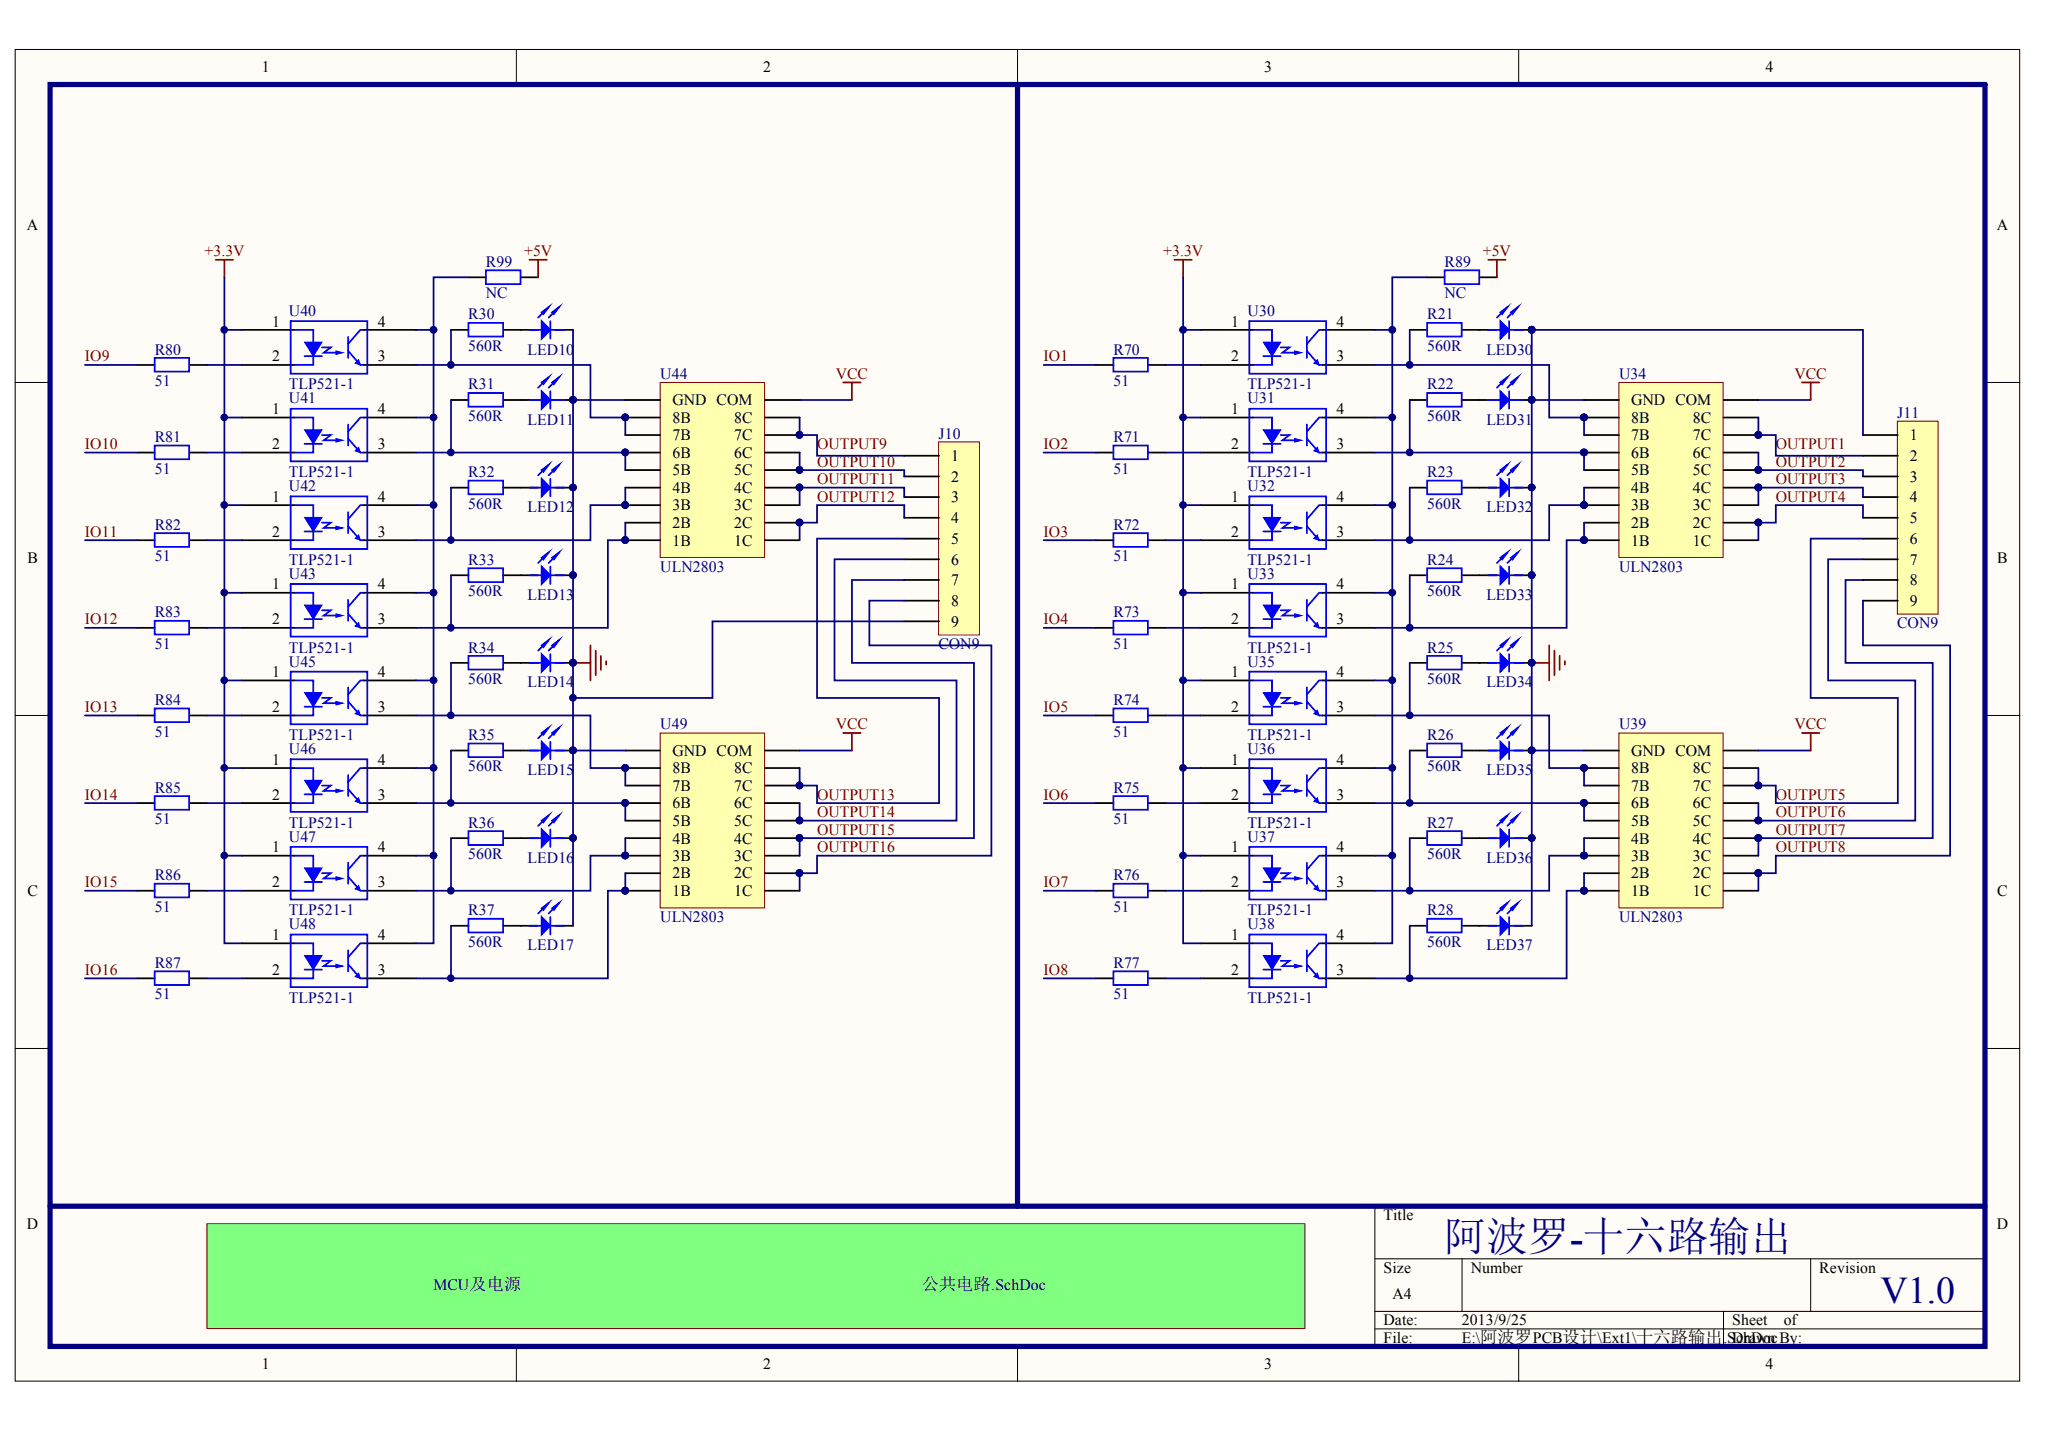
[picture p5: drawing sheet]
<svg xmlns="http://www.w3.org/2000/svg" width="289mm" height="202mm" viewBox="0 0 289 202" stroke-linecap="round" stroke-linejoin="round" font-family="sans-serif">
<defs><g id="words">
<text font-size="5.9" fill="#000080" x="203.8" y="176.4">阿波罗-十六路输出</text>
<text font-size="5.3" fill="#000080" x="265.3" y="183.8">V1.0</text>
<text font-size="2.4" fill="#000080" x="130" y="182">公共电路.SchDoc</text>
<g font-size="2.2">
<text x="36.9" y="10.2">1</text>
<text x="107.7" y="10.2">2</text>
<text x="178.4" y="10.2">3</text>
<text x="249.1" y="10.2">4</text>
<text x="3.8" y="32.5">A</text>
<text x="281.7" y="32.5">A</text>
<text x="38.4" y="46.1">1</text>
<text x="53.3" y="46.1">4</text>
<text x="173.7" y="46.1">1</text>
<text x="188.5" y="46.1">4</text>
<text x="38.4" y="51">2</text>
<text x="53.3" y="51">3</text>
<text x="173.7" y="51">2</text>
<text x="188.5" y="51">3</text>
<text x="38.4" y="58.4">1</text>
<text x="53.3" y="58.4">4</text>
<text x="94.9" y="59.6">8B</text>
<text x="94.9" y="57.2">GND COM</text>
<text x="103.6" y="59.6">8C</text>
<text x="173.7" y="58.4">1</text>
<text x="188.5" y="58.4">4</text>
<text x="230.1" y="59.6">8B</text>
<text x="230.1" y="57.2">GND COM</text>
<text x="238.8" y="59.6">8C</text>
<text x="38.4" y="63.3">2</text>
<text x="53.3" y="63.3">3</text>
<text x="94.9" y="64.6">6B</text>
<text x="94.9" y="62.1">7B</text>
<text x="103.6" y="64.6">6C</text>
<text x="103.6" y="62.1">7C</text>
<text x="134.2" y="65">1</text>
<text x="173.7" y="63.3">2</text>
<text x="188.5" y="63.3">3</text>
<text x="230.1" y="64.6">6B</text>
<text x="230.1" y="62.1">7B</text>
<text x="238.8" y="64.6">6C</text>
<text x="238.8" y="62.1">7C</text>
<text x="269.4" y="62.1">1</text>
<text x="269.4" y="65">2</text>
<text x="38.4" y="70.8">1</text>
<text x="53.3" y="70.8">4</text>
<text x="94.9" y="69.5">4B</text>
<text x="94.9" y="67">5B</text>
<text x="103.6" y="69.5">4C</text>
<text x="103.6" y="67">5C</text>
<text x="134.2" y="68">2</text>
<text x="134.2" y="70.9">3</text>
<text x="173.7" y="70.8">1</text>
<text x="188.5" y="70.8">4</text>
<text x="230.1" y="69.5">4B</text>
<text x="230.1" y="67">5B</text>
<text x="238.8" y="69.5">4C</text>
<text x="238.8" y="67">5C</text>
<text x="269.4" y="68">3</text>
<text x="269.4" y="70.9">4</text>
<text x="38.4" y="75.7">2</text>
<text x="53.3" y="75.7">3</text>
<text x="94.9" y="77">1B</text>
<text x="94.9" y="74.5">2B</text>
<text x="94.9" y="72">3B</text>
<text x="103.6" y="77">1C</text>
<text x="103.6" y="74.5">2C</text>
<text x="103.6" y="72">3C</text>
<text x="134.2" y="73.8">4</text>
<text x="134.2" y="76.7">5</text>
<text x="173.7" y="75.7">2</text>
<text x="188.5" y="75.7">3</text>
<text x="230.1" y="77">1B</text>
<text x="230.1" y="74.5">2B</text>
<text x="230.1" y="72">3B</text>
<text x="238.8" y="77">1C</text>
<text x="238.8" y="74.5">2C</text>
<text x="238.8" y="72">3C</text>
<text x="269.4" y="73.8">5</text>
<text x="269.4" y="76.7">6</text>
<text x="3.9" y="79.4">B</text>
<text x="38.4" y="83.1">1</text>
<text x="53.3" y="83.1">4</text>
<text x="134.2" y="79.7">6</text>
<text x="134.2" y="82.6">7</text>
<text x="173.7" y="83.1">1</text>
<text x="188.5" y="83.1">4</text>
<text x="269.4" y="79.7">7</text>
<text x="269.4" y="82.6">8</text>
<text x="281.8" y="79.4">B</text>
<text x="38.4" y="88.1">2</text>
<text x="53.3" y="88.1">3</text>
<text x="134.2" y="85.5">8</text>
<text x="134.2" y="88.4">9</text>
<text x="173.7" y="88.1">2</text>
<text x="188.5" y="88.1">3</text>
<text x="269.4" y="85.5">9</text>
<text x="38.4" y="95.5">1</text>
<text x="53.3" y="95.5">4</text>
<text x="173.7" y="95.5">1</text>
<text x="188.5" y="95.5">4</text>
<text x="38.4" y="100.4">2</text>
<text x="53.3" y="100.4">3</text>
<text x="173.7" y="100.4">2</text>
<text x="188.5" y="100.4">3</text>
<text x="38.4" y="107.9">1</text>
<text x="53.3" y="107.9">4</text>
<text x="94.9" y="106.6">GND COM</text>
<text x="173.7" y="107.9">1</text>
<text x="188.5" y="107.9">4</text>
<text x="230.1" y="106.6">GND COM</text>
<text x="38.4" y="112.8">2</text>
<text x="53.3" y="112.8">3</text>
<text x="94.9" y="111.6">7B</text>
<text x="94.9" y="109.1">8B</text>
<text x="103.6" y="111.6">7C</text>
<text x="103.6" y="109.1">8C</text>
<text x="173.7" y="112.8">2</text>
<text x="188.5" y="112.8">3</text>
<text x="230.1" y="111.6">7B</text>
<text x="230.1" y="109.1">8B</text>
<text x="238.8" y="111.6">7C</text>
<text x="238.8" y="109.1">8C</text>
<text x="94.9" y="119">4B</text>
<text x="94.9" y="116.5">5B</text>
<text x="94.9" y="114">6B</text>
<text x="103.6" y="119">4C</text>
<text x="103.6" y="116.5">5C</text>
<text x="103.6" y="114">6C</text>
<text x="230.1" y="119">4B</text>
<text x="230.1" y="116.5">5B</text>
<text x="230.1" y="114">6B</text>
<text x="238.8" y="119">4C</text>
<text x="238.8" y="116.5">5C</text>
<text x="238.8" y="114">6C</text>
<text x="38.4" y="120.2">1</text>
<text x="38.4" y="125.2">2</text>
<text x="53.3" y="125.2">3</text>
<text x="53.3" y="120.2">4</text>
<text x="94.9" y="123.9">2B</text>
<text x="94.9" y="121.4">3B</text>
<text x="103.6" y="123.9">2C</text>
<text x="103.6" y="121.4">3C</text>
<text x="173.7" y="120.2">1</text>
<text x="173.7" y="125.2">2</text>
<text x="188.5" y="125.2">3</text>
<text x="188.5" y="120.2">4</text>
<text x="230.1" y="123.9">2B</text>
<text x="230.1" y="121.4">3B</text>
<text x="238.8" y="123.9">2C</text>
<text x="238.8" y="121.4">3C</text>
<text x="3.9" y="126.4">C</text>
<text x="94.9" y="126.4">1B</text>
<text x="103.6" y="126.4">1C</text>
<text x="230.1" y="126.4">1B</text>
<text x="238.8" y="126.4">1C</text>
<text x="281.8" y="126.4">C</text>
<text x="38.4" y="132.6">1</text>
<text x="38.4" y="137.5">2</text>
<text x="53.3" y="137.5">3</text>
<text x="53.3" y="132.6">4</text>
<text x="173.7" y="132.6">1</text>
<text x="173.7" y="137.5">2</text>
<text x="188.5" y="137.5">3</text>
<text x="188.5" y="132.6">4</text>
<text x="3.8" y="173.4">D</text>
<text x="195.2" y="172.1">Title</text>
<text x="281.7" y="173.4">D</text>
<text x="195.2" y="179.6">Size</text>
<text x="207.5" y="179.6">Number</text>
<text x="256.7" y="179.6">Revision</text>
<text x="196.4" y="183.3">A4</text>
<text x="195.2" y="187">Date:</text>
<text x="195.2" y="189.5">File:</text>
<text x="206.2" y="187">2013/9/25</text>
<text x="206.2" y="189.5">E:\阿波罗PCB设计\Ext1\十六路输出.</text>
<text x="243.7" y="189.5">SDrawn By:</text>
<text x="244.4" y="187">Sheet</text>
<text x="244.9" y="189.5">chDoc</text>
<text x="251.6" y="187">of</text>
<text x="36.9" y="193.2">1</text>
<text x="107.7" y="193.2">2</text>
<text x="178.4" y="193.2">3</text>
<text x="249.1" y="193.2">4</text>
</g>
<g font-size="2.2" fill="#800000">
<text x="28.9" y="36.2">+3.3V</text>
<text x="73.9" y="36.2">+5V</text>
<text x="164.1" y="36.2">+3.3V</text>
<text x="209.2" y="36.2">+5V</text>
<text x="12" y="51">IO9</text>
<text x="117.9" y="53.5">VCC</text>
<text x="147.2" y="51">IO1</text>
<text x="253.2" y="53.5">VCC</text>
<text x="12" y="63.3">IO10</text>
<text x="115.3" y="63.3">OUTPUT9</text>
<text x="115.3" y="65.8">OUTPUT10</text>
<text x="147.2" y="63.3">IO2</text>
<text x="250.5" y="63.3">OUTPUT1</text>
<text x="250.5" y="65.8">OUTPUT2</text>
<text x="115.3" y="68.3">OUTPUT11</text>
<text x="115.3" y="70.8">OUTPUT12</text>
<text x="250.5" y="68.3">OUTPUT3</text>
<text x="250.5" y="70.8">OUTPUT4</text>
<text x="12" y="75.7">IO11</text>
<text x="147.2" y="75.7">IO3</text>
<text x="12" y="88.1">IO12</text>
<text x="147.2" y="88.1">IO4</text>
<text x="12" y="100.4">IO13</text>
<text x="147.2" y="100.4">IO5</text>
<text x="117.9" y="102.9">VCC</text>
<text x="253.2" y="102.9">VCC</text>
<text x="12" y="112.8">IO14</text>
<text x="115.3" y="112.8">OUTPUT13</text>
<text x="147.2" y="112.8">IO6</text>
<text x="250.5" y="112.8">OUTPUT5</text>
<text x="115.3" y="115.3">OUTPUT14</text>
<text x="115.3" y="117.7">OUTPUT15</text>
<text x="250.5" y="115.3">OUTPUT6</text>
<text x="250.5" y="117.7">OUTPUT7</text>
<text x="12" y="125.2">IO15</text>
<text x="115.3" y="120.2">OUTPUT16</text>
<text x="147.2" y="125.2">IO7</text>
<text x="250.5" y="120.2">OUTPUT8</text>
<text x="12" y="137.5">IO16</text>
<text x="147.2" y="137.5">IO8</text>
</g>
<g font-size="2.2" fill="#000080">
<text x="68.6" y="37.7">R99</text>
<text x="203.8" y="37.7">R89</text>
<text x="40.8" y="44.6">U40</text>
<text x="66.1" y="45.1">R30</text>
<text x="68.6" y="42.1">NC</text>
<text x="176" y="44.6">U30</text>
<text x="201.4" y="45.1">R21</text>
<text x="203.8" y="42.1">NC</text>
<text x="21.8" y="50">R80</text>
<text x="66.1" y="49.5">560R</text>
<text x="74.4" y="50">LED10</text>
<text x="93.2" y="53.5">U44</text>
<text x="157.1" y="50">R70</text>
<text x="201.4" y="49.5">560R</text>
<text x="209.7" y="50">LED30</text>
<text x="228.4" y="53.5">U34</text>
<text x="21.8" y="54.5">51</text>
<text x="40.8" y="56.9">U41</text>
<text x="40.8" y="54.9">TLP521-1</text>
<text x="66.1" y="54.9">R31</text>
<text x="66.1" y="59.4">560R</text>
<text x="74.4" y="59.9">LED11</text>
<text x="157.1" y="54.5">51</text>
<text x="176" y="56.9">U31</text>
<text x="176" y="54.9">TLP521-1</text>
<text x="201.4" y="54.9">R22</text>
<text x="201.4" y="59.4">560R</text>
<text x="209.7" y="59.9">LED31</text>
<text x="267.6" y="58.9">J11</text>
<text x="21.8" y="62.4">R81</text>
<text x="132.4" y="61.9">J10</text>
<text x="157.1" y="62.4">R71</text>
<text x="21.8" y="66.8">51</text>
<text x="40.8" y="69.3">U42</text>
<text x="40.8" y="67.3">TLP521-1</text>
<text x="66.1" y="67.3">R32</text>
<text x="66.1" y="71.8">560R</text>
<text x="157.1" y="66.8">51</text>
<text x="176" y="69.3">U32</text>
<text x="176" y="67.3">TLP521-1</text>
<text x="201.4" y="67.3">R23</text>
<text x="201.4" y="71.8">560R</text>
<text x="21.8" y="74.7">R82</text>
<text x="74.4" y="72.3">LED12</text>
<text x="157.1" y="74.7">R72</text>
<text x="209.7" y="72.3">LED32</text>
<text x="21.8" y="79.2">51</text>
<text x="40.8" y="79.7">TLP521-1</text>
<text x="40.8" y="81.6">U43</text>
<text x="66.1" y="79.7">R33</text>
<text x="93.2" y="80.7">ULN2803</text>
<text x="157.1" y="79.2">51</text>
<text x="176" y="79.7">TLP521-1</text>
<text x="176" y="81.6">U33</text>
<text x="201.4" y="79.7">R24</text>
<text x="228.4" y="80.7">ULN2803</text>
<text x="21.8" y="87.1">R83</text>
<text x="66.1" y="84.1">560R</text>
<text x="74.4" y="84.6">LED13</text>
<text x="157.1" y="87.1">R73</text>
<text x="201.4" y="84.1">560R</text>
<text x="209.7" y="84.6">LED33</text>
<text x="267.6" y="88.7">CON9</text>
<text x="21.8" y="91.6">51</text>
<text x="40.8" y="92.1">TLP521-1</text>
<text x="40.8" y="94">U45</text>
<text x="66.1" y="92.1">R34</text>
<text x="132.4" y="91.6">CON9</text>
<text x="157.1" y="91.6">51</text>
<text x="176" y="92.1">TLP521-1</text>
<text x="176" y="94">U35</text>
<text x="201.4" y="92.1">R25</text>
<text x="21.8" y="99.5">R84</text>
<text x="66.1" y="96.5">560R</text>
<text x="74.4" y="97">LED14</text>
<text x="157.1" y="99.5">R74</text>
<text x="201.4" y="96.5">560R</text>
<text x="209.7" y="97">LED34</text>
<text x="21.8" y="103.9">51</text>
<text x="40.8" y="106.4">U46</text>
<text x="40.8" y="104.4">TLP521-1</text>
<text x="66.1" y="104.4">R35</text>
<text x="93.2" y="102.9">U49</text>
<text x="157.1" y="103.9">51</text>
<text x="176" y="106.4">U36</text>
<text x="176" y="104.4">TLP521-1</text>
<text x="201.4" y="104.4">R26</text>
<text x="228.4" y="102.9">U39</text>
<text x="21.8" y="111.8">R85</text>
<text x="66.1" y="108.8">560R</text>
<text x="74.4" y="109.3">LED15</text>
<text x="157.1" y="111.8">R75</text>
<text x="201.4" y="108.8">560R</text>
<text x="209.7" y="109.3">LED35</text>
<text x="21.8" y="116.3">51</text>
<text x="40.8" y="118.7">U47</text>
<text x="40.8" y="116.8">TLP521-1</text>
<text x="66.1" y="116.8">R36</text>
<text x="157.1" y="116.3">51</text>
<text x="176" y="118.7">U37</text>
<text x="176" y="116.8">TLP521-1</text>
<text x="201.4" y="116.8">R27</text>
<text x="21.8" y="124.2">R86</text>
<text x="66.1" y="121.2">560R</text>
<text x="74.4" y="121.7">LED16</text>
<text x="157.1" y="124.2">R76</text>
<text x="201.4" y="121.2">560R</text>
<text x="209.7" y="121.7">LED36</text>
<text x="21.8" y="128.6">51</text>
<text x="40.8" y="129.1">TLP521-1</text>
<text x="40.8" y="131.1">U48</text>
<text x="66.1" y="129.1">R37</text>
<text x="93.2" y="130.1">ULN2803</text>
<text x="157.1" y="128.6">51</text>
<text x="176" y="129.1">TLP521-1</text>
<text x="176" y="131.1">U38</text>
<text x="201.4" y="129.1">R28</text>
<text x="228.4" y="130.1">ULN2803</text>
<text x="21.8" y="136.5">R87</text>
<text x="66.1" y="133.6">560R</text>
<text x="74.4" y="134">LED17</text>
<text x="157.1" y="136.5">R77</text>
<text x="201.4" y="133.6">560R</text>
<text x="209.7" y="134">LED37</text>
<text x="21.8" y="141">51</text>
<text x="40.8" y="141.5">TLP521-1</text>
<text x="157.1" y="141">51</text>
<text x="176" y="141.5">TLP521-1</text>
<text x="61.1" y="182">MCU及电源</text>
</g>
</g></defs>
<g fill="#fffcf8" stroke="#000" stroke-width=".14">
<path d="M2.1 7h282.8v187.8h-282.8z"/>
<path d="M7.1 11.9h272.9v178h-272.9z"/>
</g>
<g fill="none" stroke="#000" stroke-width=".14">
<path d="M72.8 7v4.9M143.5 7v4.9M214.3 7v4.9M2.1 54h5M280 54h5M2.1 100.9h5M280 100.9h5M2.1 147.9h5M280 147.9h5M194 177.6h86M206.3 177.6v7.4M255.4 177.6v7.4"/>
<path d="M280 170.2h-86v19.7M72.8 189.9v5M143.5 189.9v5M194 185h86M194 187.5h86M214.3 189.9v5M243.1 185v4.9"/>
</g>
<g fill="#00f" stroke="#00f" stroke-width=".14">
<path d="M185.8 75.5l.3 .7-.7-.2z"/>
<path d="M178.2 73h2.5l-1.2 2z"/>
<path d="M182.7 74.2l.9 .3-.9 .2z"/>
<path d="M185.8 63.1l.3 .7-.7-.2z"/>
<path d="M178.2 60.6h2.5l-1.2 2z"/>
<path d="M182.7 61.9l.9 .2-.9 .3z"/>
<path d="M185.8 50.7l.3 .8-.7-.3z"/>
<path d="M178.2 48.3h2.5l-1.2 1.9z"/>
<path d="M182.7 49.5l.9 .2-.9 .3z"/>
</g>
<g fill="none" stroke="#00f" stroke-width=".25">
<path d="M157.1 50.5h4.8v1.9h-4.8zM176.3 57.7h10.8v7.4h-10.8zM176.3 45.3h10.8v7.4h-10.8zM176.7 58.9h2.8v4.9h-2.8M176.7 46.5h2.8v5h-2.8M178.2 50.2h2.5M180.7 49h1.2l-1 .7h1.8M184.4 49.5l1.7 2h.5M184.4 47.5v3M184.4 59.9v3M186.6 58.9h-.5l-1.7 2M186.6 46.5h-.5l-1.7 2"/>
<path d="M201.3 55.4h4.9v2h-4.9zM157.1 62.9h4.8v1.9h-4.8zM157.1 75.2h4.8v1.9h-4.8zM176.3 70h10.8v7.4h-10.8zM176.7 71.3h2.8v4.9h-2.8M178.2 75h2.5M178.2 62.6h2.5M180.7 73.7h1.2l-1 .8h1.8M180.7 61.4h1.2l-1 .7h1.8M184.4 74.2l1.7 2h.5M184.4 61.9l1.7 1.9h.5M184.4 72.2v3"/>
<path d="M186.6 71.3h-.5l-1.7 1.9M201.3 129.6h4.9v1.9h-4.9z"/>
</g>
<g fill="none" stroke="#000" stroke-width=".25">
<path d="M154.6 51.5h2.5M162 51.5h2.5M169.4 58.9h7.3M169.4 46.5h7.3M169.4 51.5h7.3M186.6 58.9h7.4M186.6 46.5h7.4M186.6 51.5h7.4M198.9 56.4h2.4M206.3 56.4h2.4M154.6 76.2h2.5M154.6 63.8h2.5"/>
<path d="M162 76.2h2.5M162 63.8h2.5M169.4 71.3h7.3M169.4 76.2h7.3M169.4 63.8h7.3M186.6 71.3h7.4M186.6 76.2h7.4M186.6 63.8h7.4M198.9 130.6h2.4M206.3 130.6h2.4"/>
</g>
<path d="M147.2 51.5h7.4M194 58.9h2.4M147.2 63.8h7.4M147.2 76.2h7.4" fill="none" stroke="#000080" stroke-width=".25"/>
<circle cx="196.4" cy="58.9" r=".47" fill="#000080" stroke="#000080" stroke-width=".14"/>
<path d="M228.4 54h14.7v24.6h-14.7z" fill="#ffffb0" stroke="#800000" stroke-width=".14"/>
<g fill="none" stroke="#000" stroke-width=".25">
<path d="M223.5 58.9h4.9M223.5 56.4h4.9M243.1 58.9h5M243.1 56.4h5M223.5 76.2h4.9M223.5 73.7h4.9M223.5 71.3h4.9M223.5 68.8h4.9M223.5 66.3h4.9M223.5 63.8h4.9M223.5 61.4h4.9M243.1 76.2h5"/>
<path d="M243.1 73.7h5M243.1 71.3h5M243.1 68.8h5M243.1 66.3h5M243.1 63.8h5M243.1 61.4h5M154.6 88.6h2.5M162 88.6h2.5M169.4 83.6h7.3M169.4 88.6h7.3M169.4 96h7.3M186.6 83.6h7.4"/>
<path d="M186.6 88.6h7.4M186.6 96h7.4M154.6 113.3h2.5M154.6 100.9h2.5M162 113.3h2.5M162 100.9h2.5M169.4 108.3h7.3M169.4 113.3h7.3M169.4 100.9h7.3M186.6 108.3h7.4M186.6 113.3h7.4M186.6 100.9h7.4"/>
<path d="M154.6 125.6h2.5M162 125.6h2.5M169.4 120.7h7.3M169.4 125.6h7.3M186.6 120.7h7.4M186.6 125.6h7.4"/>
</g>
<g fill="#000080" stroke="#000080" stroke-width=".14">
<circle cx="223.5" cy="76.2" r=".47"/>
<circle cx="223.5" cy="71.2" r=".47"/>
<circle cx="223.5" cy="63.8" r=".47"/>
<circle cx="223.5" cy="58.9" r=".47"/>
<circle cx="248.1" cy="73.7" r=".47"/>
<circle cx="248.1" cy="68.8" r=".47"/>
<circle cx="248.1" cy="66.3" r=".47"/>
<circle cx="248.1" cy="61.3" r=".47"/>
<circle cx="216.1" cy="93.5" r=".47"/>
<circle cx="196.4" cy="108.3" r=".47"/>
</g>
<g fill="#00f" stroke="#00f" stroke-width=".14">
<path d="M185.8 87.8l.3 .8-.7-.3z"/>
<path d="M178.2 85.4h2.5l-1.2 1.9z"/>
<path d="M182.7 86.6l.9 .2-.9 .3z"/>
<path d="M185.8 124.9l.3 .7-.7-.2z"/>
<path d="M178.2 122.4h2.5l-1.2 2z"/>
<path d="M182.7 123.7l.9 .2-.9 .3z"/>
<path d="M185.8 112.5l.3 .8-.7-.3z"/>
<path d="M178.2 110.1h2.5l-1.2 2z"/>
<path d="M182.7 111.3l.9 .3-.9 .2z"/>
<path d="M185.8 100.2l.3 .7-.7-.2z"/>
<path d="M178.2 97.7h2.5l-1.2 2z"/>
<path d="M182.7 98.9l.9 .3-.9 .2z"/>
</g>
<g fill="none" stroke="#00f" stroke-width=".25">
<path d="M157.1 87.6h4.8v1.9h-4.8zM157.1 99.9h4.8v2h-4.8zM176.3 82.4h10.8v7.4h-10.8zM176.3 94.7h10.8v7.5h-10.8zM176.7 83.6h2.8v5h-2.8M176.7 96h2.8v4.9h-2.8M178.2 87.3h2.5M178.2 99.7h2.5M180.7 86.1h1.2l-1 .7h1.8M180.7 98.5h1.2l-1 .7h1.8M184.4 86.6l1.7 2h.5M184.4 98.9l1.7 2h.5"/>
<path d="M184.4 84.6v3M184.4 97v2.9M186.6 83.6h-.5l-1.7 2M186.6 96h-.5l-1.7 2M157.1 112.3h4.8v1.9h-4.8zM176.3 119.5h10.8v7.4h-10.8zM176.3 107.1h10.8v7.4h-10.8zM176.7 108.3h2.8v5h-2.8M178.2 112.1h2.5M180.7 110.8h1.2l-1 .8h1.8M184.4 111.3l1.7 2h.5M184.4 109.3v3"/>
<path d="M186.6 108.3h-.5l-1.7 2M157.1 124.7h4.8v1.9h-4.8zM176.7 120.7h2.8v4.9h-2.8M178.2 124.4h2.5M180.7 123.2h1.2l-1 .7h1.8M184.4 123.7l1.7 1.9h.5M184.4 121.7v3M186.6 120.7h-.5l-1.7 2"/>
</g>
<path d="M147.2 88.6h7.4M147.2 100.9h7.4M147.2 113.3h7.4M194 108.3h2.4M147.2 125.6h7.4" fill="none" stroke="#000080" stroke-width=".25"/>
<path d="M216.1 93.5h2.5M218.6 91v5M219.3 91.8v3.4M220 92.5v2M220.8 93.3v.5" fill="none" stroke="#800000" stroke-width=".25"/>
<path d="M228.4 103.4h14.7v24.7h-14.7z" fill="#ffffb0" stroke="#800000" stroke-width=".14"/>
<g fill="none" stroke="#000" stroke-width=".25">
<path d="M201.3 39.1h2.5M208.7 39.1h2.5M19.4 51.5h2.4M26.7 51.5h2.5M34.1 46.5h7.4M34.1 58.9h7.4M34.1 51.5h7.4M51.3 46.5h7.4M51.3 58.9h7.4M51.3 51.5h7.4M63.6 46.5h2.5M71 46.5h2.5"/>
<path d="M198.9 46.5h2.4M206.3 46.5h4.9M208.7 56.4h2.5M213.6 56.4h2.5M213.6 46.5h2.5M19.4 76.2h2.4M19.4 63.8h2.4M26.7 76.2h2.5M26.7 63.8h2.5M34.1 71.3h7.4M34.1 76.2h7.4M34.1 63.8h7.4"/>
<path d="M51.3 71.3h7.4M51.3 76.2h7.4M51.3 63.8h7.4M63.6 68.8h2.5M71 68.8h2.5M198.9 68.8h2.4M206.3 68.8h4.9M213.6 68.8h2.5M198.9 81.1h2.4M198.9 93.5h2.4M206.3 81.1h4.9M206.3 93.5h4.9"/>
<path d="M213.6 81.1h2.5M213.6 93.5h2.5M198.9 118.2h2.4M198.9 105.9h2.4M206.3 118.2h4.9M206.3 105.9h4.9M213.6 118.2h2.5M213.6 105.9h2.5M223.5 118.2h4.9M223.5 115.8h4.9M223.5 113.3h4.9M223.5 110.8h4.9"/>
<path d="M223.5 108.3h4.9M223.5 105.9h4.9M243.1 118.2h5M243.1 115.8h5M243.1 113.3h5M243.1 110.8h5M243.1 108.3h5M243.1 105.9h5M154.6 138h2.5M162 138h2.5M169.4 133.1h7.3M169.4 138h7.3"/>
<path d="M186.6 133.1h7.4M186.6 138h7.4M208.7 130.6h2.5M213.6 130.6h2.5M223.5 125.6h4.9M223.5 123.2h4.9M223.5 120.7h4.9M243.1 125.6h5M243.1 123.2h5M243.1 120.7h5"/>
</g>
<g fill="#000080" stroke="#000080" stroke-width=".14">
<circle cx="223.5" cy="125.6" r=".48"/>
<circle cx="223.5" cy="120.7" r=".47"/>
<circle cx="223.5" cy="113.3" r=".47"/>
<circle cx="223.5" cy="108.3" r=".47"/>
<circle cx="248.1" cy="123.2" r=".47"/>
<circle cx="248.1" cy="118.2" r=".47"/>
<circle cx="248.1" cy="115.7" r=".47"/>
<circle cx="248.1" cy="110.8" r=".47"/>
<circle cx="196.4" cy="96" r=".47"/>
<circle cx="216.1" cy="68.8" r=".47"/>
<circle cx="216.1" cy="81.1" r=".47"/>
<circle cx="216.1" cy="56.4" r=".47"/>
<circle cx="216.1" cy="46.5" r=".48"/>
<circle cx="216.1" cy="118.2" r=".47"/>
<circle cx="216.1" cy="105.8" r=".47"/>
<circle cx="216.1" cy="93.5" r=".47"/>
<circle cx="196.4" cy="46.5" r=".48"/>
<circle cx="196.4" cy="71.2" r=".47"/>
<circle cx="196.4" cy="83.6" r=".47"/>
<circle cx="196.4" cy="120.7" r=".47"/>
<circle cx="198.9" cy="88.6" r=".48"/>
<circle cx="198.9" cy="76.2" r=".47"/>
<circle cx="198.9" cy="63.8" r=".47"/>
<circle cx="198.9" cy="51.5" r=".48"/>
<circle cx="198.9" cy="100.9" r=".47"/>
<circle cx="198.9" cy="113.3" r=".47"/>
<circle cx="198.9" cy="125.6" r=".48"/>
<circle cx="198.9" cy="138" r=".47"/>
<circle cx="166.9" cy="46.5" r=".48"/>
<circle cx="166.9" cy="58.9" r=".47"/>
<circle cx="166.9" cy="71.2" r=".47"/>
<circle cx="166.9" cy="83.6" r=".47"/>
<circle cx="166.9" cy="96" r=".47"/>
<circle cx="166.9" cy="108.3" r=".47"/>
<circle cx="166.9" cy="120.7" r=".47"/>
<circle cx="223.5" cy="58.9" r=".47"/>
<circle cx="223.5" cy="76.2" r=".47"/>
<circle cx="223.5" cy="71.2" r=".47"/>
<circle cx="223.5" cy="63.8" r=".47"/>
<circle cx="61.2" cy="58.9" r=".47"/>
</g>
<g fill="#00f" stroke="#00f" stroke-width=".14">
<path d="M185.8 137.3l.3 .7-.7-.2z"/>
<path d="M178.2 134.8h2.5l-1.2 2z"/>
<path d="M182.7 136l.9 .3-.9 .2z"/>
<path d="M50.6 75.5l.2 .7-.7-.2z"/>
<path d="M43 73h2.4l-1.2 2z"/>
<path d="M47.4 74.2l1 .3-1 .2z"/>
<path d="M50.6 63.1l.2 .7-.7-.2z"/>
<path d="M43 60.6h2.4l-1.2 2z"/>
<path d="M47.4 61.9l1 .2-1 .3z"/>
<path d="M50.6 50.7l.2 .8-.7-.3z"/>
<path d="M43 48.3h2.4l-1.2 1.9z"/>
<path d="M47.4 49.5l1 .2-1 .3z"/>
</g>
<g fill="none" stroke="#00f" stroke-width=".25">
<path d="M203.8 38.1h4.9v2h-4.9zM21.8 50.5h4.9v1.9h-4.9zM41 57.7h10.8v7.4h-10.8zM41 45.3h10.8v7.4h-10.8zM41.5 58.9h2.7v4.9h-2.7M41.5 46.5h2.7v5h-2.7M43 50.2h2.4M45.4 49h1.3l-1 .7h1.7M49.1 49.5l1.7 2h.5M49.1 47.5v3M49.1 59.9v3M51.3 58.9h-.5l-1.7 2"/>
<path d="M51.3 46.5h-.5l-1.7 2M66.1 45.5h4.9v2h-4.9zM201.3 45.5h4.9v2h-4.9zM209.9 56.4h5M209.9 46.5h5M212.2 53.7l-1 1M212.2 43.8l-1 1M212.9 45.3v2.5M212.9 55.2v2.5M213.6 53.7l-.9 1M213.6 43.8l-.9 1M21.8 62.9h4.9v1.9h-4.9z"/>
<path d="M21.8 75.2h4.9v1.9h-4.9zM41 70h10.8v7.4h-10.8zM41.5 71.3h2.7v4.9h-2.7M43 75h2.4M43 62.6h2.4M45.4 73.7h1.3l-1 .8h1.7M45.4 61.4h1.3l-1 .7h1.7M49.1 74.2l1.7 2h.5M49.1 61.9l1.7 1.9h.5M49.1 72.2v3M51.3 71.3h-.5l-1.7 1.9M66.1 67.8h4.9v1.9h-4.9z"/>
<path d="M201.3 67.8h4.9v1.9h-4.9zM209.9 68.8h5M212.2 66.1l-1 1M212.2 78.4l-1 1M212.9 67.5v2.5M212.9 79.9v2.5M213.6 66.1l-.9 1M213.6 78.4l-.9 1M201.3 80.2h4.9v1.9h-4.9zM201.3 92.5h4.9v1.9h-4.9zM209.9 81.1h5M209.9 93.5h5"/>
<path d="M212.2 90.8l-1 1M212.9 92.3v2.4M213.6 90.8l-.9 1M201.3 104.9h4.9v1.9h-4.9zM201.3 117.2h4.9v2h-4.9zM209.9 118.2h5M209.9 105.9h5M212.2 115.5l-1 1M212.2 103.2l-1 .9M212.9 104.6v2.5M212.9 117v2.5M213.6 115.5l-.9 1"/>
<path d="M213.6 103.2l-.9 .9M157.1 137h4.8v1.9h-4.8zM176.3 131.8h10.8v7.4h-10.8zM176.7 133.1h2.8v4.9h-2.8M178.2 136.8h2.5M180.7 135.5h1.2l-1 .8h1.8M184.4 136l1.7 2h.5M184.4 134.1v2.9M186.6 133.1h-.5l-1.7 1.9M209.9 130.6h5M212.2 127.9l-1 1M212.9 129.4v2.4"/>
<path d="M213.6 127.9l-.9 1"/>
</g>
<g fill="none" stroke="#000080" stroke-width=".25">
<path d="M166.9 39.1v94h2.5M201.3 39.1h-4.9v94h-2.4M12 51.5h7.4M58.7 58.9h2.5M164.5 51.5h4.9M166.9 46.5h2.5M166.9 58.9h2.5M194 51.5h24.6v7.4h4.9v2.5M194 46.5h2.4M198.9 46.5v5M198.9 56.4v7.4M216.1 56.4h7.4"/>
<path d="M12 63.8h7.4M12 76.2h7.4M164.5 63.8h4.9M164.5 76.2h4.9M166.9 71.3h2.5M194 63.8h29.5v2.5M194 71.3h2.4M198.9 68.8v7.4M223.5 73.7v2.5h-2.5v12.4h-27M223.5 68.8v2.5h-4.9v4.9h-24.6M164.5 88.6h4.9M166.9 96h2.5"/>
<path d="M166.9 83.6h2.5M194 96h2.4M194 83.6h2.4M198.9 81.1v7.5M198.9 93.5v7.4M164.5 100.9h4.9M164.5 113.3h4.9M166.9 108.3h2.5M194 100.9h24.6v7.4h4.9v2.5M194 113.3h29.5v2.5M198.9 105.9v7.4M198.9 118.2v7.4"/>
<path d="M216.1 105.9h7.4M223.5 118.2v2.5h-4.9v4.9h-24.6M147.2 138h7.4M164.5 138h4.9M164.5 125.6h4.9M166.9 120.7h2.5M194 120.7h2.4M198.9 130.6v7.4M223.5 123.2v2.4h-2.5v12.4h-27"/>
</g>
<path d="M165.7 36.6h2.4M166.9 36.6v2.5M209.9 36.6h2.5M211.2 36.6v2.5" fill="none" stroke="#800000" stroke-width=".25"/>
<g fill="#00f" stroke="#00f" stroke-width=".25">
<path d="M211.7 67.5l1.2 1.3-1.2 1.2z"/>
<path d="M211.7 66.3l1-.7-.8 1z"/>
<path d="M213.1 66.3l1-.7-.7 1z"/>
<path d="M211.7 79.9l1.2 1.2-1.2 1.3z"/>
<path d="M211.7 78.7l1-.8-.8 1z"/>
<path d="M213.1 78.7l1-.8-.7 1z"/>
<path d="M211.7 55.2l1.2 1.2-1.2 1.3z"/>
<path d="M211.7 54l1-.8-.8 1z"/>
<path d="M213.1 54l1-.8-.7 1z"/>
<path d="M211.7 45.3l1.2 1.2-1.2 1.3z"/>
<path d="M211.7 44.1l1-.8-.8 1z"/>
<path d="M213.1 44.1l1-.8-.7 1z"/>
<path d="M211.7 117l1.2 1.2-1.2 1.3z"/>
<path d="M211.7 115.8l1-.8-.8 1z"/>
<path d="M213.1 115.8l1-.8-.7 1z"/>
<path d="M211.7 129.4l1.2 1.2-1.2 1.2z"/>
<path d="M211.7 128.1l1-.7-.8 1z"/>
<path d="M213.1 128.1l1-.7-.7 1z"/>
<path d="M211.7 104.6l1.2 1.3-1.2 1.2z"/>
<path d="M211.7 103.4l1-.7-.8 .9z"/>
<path d="M213.1 103.4l1-.7-.7 .9z"/>
<path d="M211.7 92.3l1.2 1.2-1.2 1.2z"/>
<path d="M211.7 91l1-.7-.8 1z"/>
<path d="M213.1 91l1-.7-.7 1z"/>
</g>
<path d="M93.1 54h14.8v24.6h-14.8z" fill="#ffffb0" stroke="#800000" stroke-width=".14"/>
<g fill="none" stroke="#000" stroke-width=".25">
<path d="M88.2 58.9h4.9M88.2 56.4h4.9M107.9 58.9h4.9M107.9 56.4h4.9M88.2 76.2h4.9M88.2 73.7h4.9M88.2 71.3h4.9M88.2 68.8h4.9M88.2 66.3h4.9M88.2 63.8h4.9M88.2 61.4h4.9M107.9 76.2h4.9"/>
<path d="M107.9 73.7h4.9M107.9 71.3h4.9M107.9 68.8h4.9M107.9 66.3h4.9M107.9 63.8h4.9M107.9 61.4h4.9M19.4 88.6h2.4M26.7 88.6h2.5M34.1 83.6h7.4M34.1 88.6h7.4M34.1 96h7.4M51.3 83.6h7.4"/>
<path d="M51.3 88.6h7.4M51.3 96h7.4M19.4 113.3h2.4M19.4 100.9h2.4M26.7 113.3h2.5M26.7 100.9h2.5M34.1 108.3h7.4M34.1 113.3h7.4M34.1 100.9h7.4M51.3 108.3h7.4M51.3 113.3h7.4M51.3 100.9h7.4"/>
<path d="M19.4 125.6h2.4M26.7 125.6h2.5M34.1 120.7h7.4M34.1 125.6h7.4M51.3 120.7h7.4M51.3 125.6h7.4"/>
</g>
<g fill="#000080" stroke="#000080" stroke-width=".14">
<circle cx="88.2" cy="76.2" r=".47"/>
<circle cx="88.2" cy="71.2" r=".47"/>
<circle cx="88.2" cy="63.8" r=".47"/>
<circle cx="88.2" cy="58.9" r=".47"/>
<circle cx="112.8" cy="73.7" r=".47"/>
<circle cx="112.8" cy="68.8" r=".47"/>
<circle cx="112.8" cy="66.3" r=".47"/>
<circle cx="112.8" cy="61.3" r=".47"/>
<circle cx="80.8" cy="93.5" r=".47"/>
<circle cx="61.2" cy="108.3" r=".47"/>
</g>
<g fill="#00f" stroke="#00f" stroke-width=".14">
<path d="M50.6 87.8l.2 .8-.7-.3z"/>
<path d="M43 85.4h2.4l-1.2 1.9z"/>
<path d="M47.4 86.6l1 .2-1 .3z"/>
<path d="M50.6 124.9l.2 .7-.7-.2z"/>
<path d="M43 122.4h2.4l-1.2 2z"/>
<path d="M47.4 123.7l1 .2-1 .3z"/>
<path d="M50.6 112.5l.2 .8-.7-.3z"/>
<path d="M43 110.1h2.4l-1.2 2z"/>
<path d="M47.4 111.3l1 .3-1 .2z"/>
<path d="M50.6 100.2l.2 .7-.7-.2z"/>
<path d="M43 97.7h2.4l-1.2 2z"/>
<path d="M47.4 98.9l1 .3-1 .2z"/>
</g>
<g fill="none" stroke="#00f" stroke-width=".25">
<path d="M21.8 87.6h4.9v1.9h-4.9zM21.8 99.9h4.9v2h-4.9zM41 82.4h10.8v7.4h-10.8zM41 94.7h10.8v7.5h-10.8zM41.5 83.6h2.7v5h-2.7M41.5 96h2.7v4.9h-2.7M43 87.3h2.4M43 99.7h2.4M45.4 86.1h1.3l-1 .7h1.7M45.4 98.5h1.3l-1 .7h1.7M49.1 86.6l1.7 2h.5M49.1 98.9l1.7 2h.5"/>
<path d="M49.1 84.6v3M49.1 97v2.9M51.3 83.6h-.5l-1.7 2M51.3 96h-.5l-1.7 2M21.8 112.3h4.9v1.9h-4.9zM41 119.5h10.8v7.4h-10.8zM41 107.1h10.8v7.4h-10.8zM41.5 108.3h2.7v5h-2.7M43 112.1h2.4M45.4 110.8h1.3l-1 .8h1.7M49.1 111.3l1.7 2h.5M49.1 109.3v3"/>
<path d="M51.3 108.3h-.5l-1.7 2M21.8 124.7h4.9v1.9h-4.9zM41.5 120.7h2.7v4.9h-2.7M43 124.4h2.4M45.4 123.2h1.3l-1 .7h1.7M49.1 123.7l1.7 1.9h.5M49.1 121.7v3M51.3 120.7h-.5l-1.7 2"/>
</g>
<path d="M12 88.6h7.4M12 100.9h7.4M12 113.3h7.4M58.7 108.3h2.5M12 125.6h7.4" fill="none" stroke="#000080" stroke-width=".25"/>
<path d="M80.8 93.5h2.5M83.3 91v5M84 91.8v3.4M84.8 92.5v2M85.5 93.3v.5" fill="none" stroke="#800000" stroke-width=".25"/>
<path d="M93.1 103.4h14.8v24.7h-14.8z" fill="#ffffb0" stroke="#800000" stroke-width=".14"/>
<g fill="none" stroke="#000" stroke-width=".25">
<path d="M66.1 39.1h2.4M73.5 39.1h2.4M63.6 56.4h2.5M71 56.4h4.9M73.5 46.5h2.4M78.4 56.4h2.4M78.4 46.5h2.4M73.5 68.8h2.4M78.4 68.8h2.4M63.6 81.1h2.5M63.6 93.5h2.5M71 81.1h4.9"/>
<path d="M71 93.5h4.9M78.4 81.1h2.4M78.4 93.5h2.4M63.6 118.2h2.5M63.6 105.9h2.5M71 118.2h4.9M71 105.9h4.9M78.4 118.2h2.4M78.4 105.9h2.4M88.2 118.2h4.9M88.2 115.8h4.9M88.2 113.3h4.9"/>
<path d="M88.2 110.8h4.9M88.2 108.3h4.9M88.2 105.9h4.9M107.9 118.2h4.9M107.9 115.8h4.9M107.9 113.3h4.9M107.9 110.8h4.9M107.9 108.3h4.9M107.9 105.9h4.9M19.4 138h2.4M26.7 138h2.5M34.1 133.1h7.4"/>
<path d="M34.1 138h7.4M51.3 133.1h7.4M51.3 138h7.4M63.6 130.6h2.5M71 130.6h4.9M78.4 130.6h2.4M88.2 125.6h4.9M88.2 123.2h4.9M88.2 120.7h4.9M107.9 125.6h4.9M107.9 123.2h4.9M107.9 120.7h4.9"/>
</g>
<g fill="#000080" stroke="#000080" stroke-width=".14">
<circle cx="88.2" cy="125.6" r=".47"/>
<circle cx="88.2" cy="120.7" r=".47"/>
<circle cx="88.2" cy="113.3" r=".47"/>
<circle cx="88.2" cy="108.3" r=".47"/>
<circle cx="112.8" cy="123.2" r=".47"/>
<circle cx="112.8" cy="118.2" r=".47"/>
<circle cx="112.8" cy="115.7" r=".47"/>
<circle cx="112.8" cy="110.8" r=".47"/>
<circle cx="61.2" cy="96" r=".47"/>
<circle cx="80.8" cy="68.8" r=".47"/>
<circle cx="80.8" cy="81.1" r=".47"/>
<circle cx="80.8" cy="56.4" r=".47"/>
<circle cx="80.8" cy="118.2" r=".47"/>
<circle cx="80.8" cy="105.8" r=".47"/>
<circle cx="80.8" cy="93.5" r=".47"/>
<circle cx="61.2" cy="46.5" r=".48"/>
<circle cx="61.2" cy="71.2" r=".47"/>
<circle cx="61.2" cy="83.6" r=".47"/>
<circle cx="61.2" cy="120.7" r=".47"/>
<circle cx="63.6" cy="88.6" r=".47"/>
<circle cx="63.6" cy="76.2" r=".47"/>
<circle cx="63.6" cy="63.8" r=".47"/>
<circle cx="63.6" cy="51.5" r=".47"/>
<circle cx="63.6" cy="100.9" r=".47"/>
<circle cx="63.6" cy="113.3" r=".47"/>
<circle cx="63.6" cy="125.6" r=".47"/>
<circle cx="63.6" cy="138" r=".47"/>
<circle cx="31.6" cy="46.5" r=".47"/>
<circle cx="31.6" cy="58.9" r=".47"/>
<circle cx="31.6" cy="71.2" r=".47"/>
<circle cx="31.6" cy="83.6" r=".47"/>
<circle cx="31.6" cy="96" r=".47"/>
<circle cx="31.6" cy="108.3" r=".47"/>
<circle cx="31.6" cy="120.7" r=".47"/>
<circle cx="88.2" cy="58.9" r=".47"/>
<circle cx="88.2" cy="76.2" r=".47"/>
<circle cx="88.2" cy="71.2" r=".47"/>
<circle cx="88.2" cy="63.8" r=".47"/>
</g>
<g fill="#00f" stroke="#00f" stroke-width=".14">
<path d="M50.6 137.3l.2 .7-.7-.2z"/>
<path d="M43 134.8h2.4l-1.2 2z"/>
<path d="M47.4 136l1 .3-1 .2z"/>
</g>
<g fill="none" stroke="#00f" stroke-width=".25">
<path d="M68.5 38.1h4.9v2h-4.9zM66.1 55.4h4.9v2h-4.9zM74.7 56.4h4.9M74.7 46.5h4.9M76.9 53.7l-1 1M76.9 43.8l-1 1M77.6 45.3v2.5M77.6 55.2v2.5M78.4 53.7l-1 1M78.4 43.8l-1 1M74.7 68.8h4.9M76.9 66.1l-1 1"/>
<path d="M76.9 78.4l-1 1M77.6 67.5v2.5M77.6 79.9v2.5M78.4 66.1l-1 1M78.4 78.4l-1 1M66.1 80.2h4.9v1.9h-4.9zM66.1 92.5h4.9v1.9h-4.9zM74.7 81.1h4.9M74.7 93.5h4.9M76.9 90.8l-1 1M77.6 92.3v2.4M78.4 90.8l-1 1"/>
<path d="M66.1 104.9h4.9v1.9h-4.9zM66.1 117.2h4.9v2h-4.9zM74.7 118.2h4.9M74.7 105.9h4.9M76.9 115.5l-1 1M76.9 103.2l-1 .9M77.6 104.6v2.5M77.6 117v2.5M78.4 115.5l-1 1M78.4 103.2l-1 .9M21.8 137h4.9v1.9h-4.9zM41 131.8h10.8v7.4h-10.8z"/>
<path d="M41.5 133.1h2.7v4.9h-2.7M43 136.8h2.4M45.4 135.5h1.3l-1 .8h1.7M49.1 136l1.7 2h.5M49.1 134.1v2.9M51.3 133.1h-.5l-1.7 1.9M66.1 129.6h4.9v1.9h-4.9zM74.7 130.6h4.9M76.9 127.9l-1 1M77.6 129.4v2.4M78.4 127.9l-1 1"/>
</g>
<g fill="none" stroke="#000080" stroke-width=".25">
<path d="M31.7 39.1v94h2.4M66.1 39.1h-4.9v94h-2.5M29.2 51.5h4.9M31.7 46.5h2.4M31.7 58.9h2.4M58.7 51.5h24.6v7.4h4.9v2.5M58.7 46.5h2.5M63.6 46.5v5M63.6 56.4v7.4M80.8 56.4h7.4M29.2 63.8h4.9M29.2 76.2h4.9"/>
<path d="M31.7 71.3h2.4M58.7 63.8h29.5v2.5M58.7 71.3h2.5M63.6 68.8v7.4M88.2 73.7v2.5h-2.4v12.4h-27.1M88.2 68.8v2.5h-4.9v4.9h-24.6M29.2 88.6h4.9M31.7 96h2.4M31.7 83.6h2.4M58.7 96h2.5M58.7 83.6h2.5M63.6 81.1v7.5"/>
<path d="M63.6 93.5v7.4M29.2 100.9h4.9M29.2 113.3h4.9M31.7 108.3h2.4M58.7 100.9h24.6v7.4h4.9v2.5M58.7 113.3h29.5v2.5M63.6 105.9v7.4M63.6 118.2v7.4M80.8 105.9h7.4M88.2 118.2v2.5h-4.9v4.9h-24.6M12 138h7.4M29.2 138h4.9"/>
<path d="M29.2 125.6h4.9M31.7 120.7h2.4M58.7 120.7h2.5M63.6 130.6v7.4M88.2 123.2v2.4h-2.4v12.4h-27.1"/>
</g>
<path d="M30.4 36.6h2.5M31.7 36.6v2.5M74.7 36.6h2.5M75.9 36.6v2.5" fill="none" stroke="#800000" stroke-width=".25"/>
<g fill="#00f" stroke="#00f" stroke-width=".25">
<path d="M76.4 67.5l1.2 1.3-1.2 1.2z"/>
<path d="M76.4 66.3l1-.7-.7 1z"/>
<path d="M77.9 66.3l1-.7-.8 1z"/>
<path d="M76.4 79.9l1.2 1.2-1.2 1.3z"/>
<path d="M76.4 78.7l1-.8-.7 1z"/>
<path d="M77.9 78.7l1-.8-.8 1z"/>
<path d="M76.4 55.2l1.2 1.2-1.2 1.3z"/>
<path d="M76.4 54l1-.8-.7 1z"/>
<path d="M77.9 54l1-.8-.8 1z"/>
<path d="M76.4 45.3l1.2 1.2-1.2 1.3z"/>
<path d="M76.4 44.1l1-.8-.7 1z"/>
<path d="M77.9 44.1l1-.8-.8 1z"/>
<path d="M76.4 117l1.2 1.2-1.2 1.3z"/>
<path d="M76.4 115.8l1-.8-.7 1z"/>
<path d="M77.9 115.8l1-.8-.8 1z"/>
<path d="M76.4 129.4l1.2 1.2-1.2 1.2z"/>
<path d="M76.4 128.1l1-.7-.7 1z"/>
<path d="M77.9 128.1l1-.7-.8 1z"/>
<path d="M76.4 104.6l1.2 1.3-1.2 1.2z"/>
<path d="M76.4 103.4l1-.7-.7 .9z"/>
<path d="M77.9 103.4l1-.7-.8 .9z"/>
<path d="M76.4 92.3l1.2 1.2-1.2 1.2z"/>
<path d="M76.4 91l1-.7-.7 1z"/>
<path d="M77.9 91l1-.7-.8 1z"/>
</g>
<path d="M132.4 62.3h5.8v27.3h-5.8z" fill="#ffffb0" stroke="#800000" stroke-width=".14"/>
<path d="M127.6 64.3h4.9M127.6 67.2h4.9M127.6 70.1h4.9M127.6 73h4.9M127.6 76h4.9M127.6 78.9h4.9M127.6 81.8h4.9M127.6 84.7h4.9M127.6 87.6h4.9" fill="none" stroke="#000" stroke-width=".25"/>
<path d="M80.8 46.5v84.1M112.8 56.4h7.4M112.8 105.9h7.4" fill="none" stroke="#000080" stroke-width=".25"/>
<path d="M119 54h2.4M120.2 54v2.4M119 103.4h2.4M120.2 103.4v2.5" fill="none" stroke="#800000" stroke-width=".25"/>
<path d="M267.7 59.4h5.7v27.2h-5.7z" fill="#ffffb0" stroke="#800000" stroke-width=".14"/>
<path d="M262.8 61.4h4.9M262.8 64.3h4.9M262.8 67.2h4.9M262.8 70.1h4.9M262.8 73h4.9M262.8 76h4.9M262.8 78.9h4.9M262.8 81.8h4.9M262.8 84.7h4.9" fill="none" stroke="#000" stroke-width=".25"/>
<g fill="none" stroke="#000080" stroke-width=".25">
<path d="M112.8 58.9v2.5h2.5v2.9h12.3M248.1 58.9v2.5h2.4v2.9h12.3M248.1 56.4h7.3M112.8 63.8v2.5h14.8v.9M127.6 70.1v-1.3h-14.8v2.5M127.6 73v-1.7h-12.3v2.4h-2.5v2.5M127.6 76h-12.3v22.5h17.2v14.8h-17.2v-2.5h-2.5v-2.5M127.6 78.9h-9.9v17.1h17.2v19.8h-22.1v-2.5M248.1 63.8v2.5h14.7v.9M262.8 70.1v-1.3h-14.7v2.5M262.8 73v-1.7h-12.3v2.4h-2.4v2.5M262.8 61.4v-14.9h-46.7v84.1"/>
<path d="M262.8 78.9h-4.9v17.1h12.3v19.8h-22.1v-2.5M262.8 76h-7.4v22.5h12.3v14.8h-17.2v-2.5h-2.4v-2.5M127.6 81.8h-7.4v11.7h17.2v24.7h-24.6v2.5M127.6 84.7h-5v6.3h17.3v29.7h-24.6v2.5h-2.5v2.4M127.6 87.6h-27.1v10.9h-19.7M262.8 84.7v6.3h12.3v29.7h-24.6v2.5h-2.4v2.4M262.8 81.8h-2.4v11.7h12.3v24.7h-24.6v2.5M248.1 105.9h7.3"/>
</g>
<g fill="#000080" stroke="#000080" stroke-width=".14">
<circle cx="248.1" cy="61.3" r=".47"/>
<circle cx="248.1" cy="66.3" r=".47"/>
<circle cx="248.1" cy="68.8" r=".47"/>
<circle cx="248.1" cy="73.7" r=".47"/>
<circle cx="216.1" cy="46.5" r=".48"/>
<circle cx="248.1" cy="123.2" r=".47"/>
<circle cx="248.1" cy="118.2" r=".47"/>
<circle cx="248.1" cy="115.7" r=".47"/>
<circle cx="248.1" cy="110.8" r=".47"/>
<circle cx="112.8" cy="61.3" r=".47"/>
<circle cx="112.8" cy="66.3" r=".47"/>
<circle cx="112.8" cy="68.8" r=".47"/>
<circle cx="112.8" cy="73.7" r=".47"/>
<circle cx="112.8" cy="110.8" r=".47"/>
<circle cx="112.8" cy="115.7" r=".47"/>
<circle cx="112.8" cy="118.2" r=".47"/>
<circle cx="112.8" cy="123.2" r=".47"/>
<circle cx="80.8" cy="98.4" r=".47"/>
</g>
<path d="M254.2 54h2.5M255.4 54v2.4M254.2 103.4h2.5M255.4 103.4v2.5" fill="none" stroke="#800000" stroke-width=".25"/>
<path d="M7.1 11.9h272.9v178h-272.9zM143.5 11.9v158.3M7.1 170.2h272.9" fill="none" stroke="#000080" stroke-width=".74"/>
<path d="M29.2 172.6h154.9v14.8h-154.9z" fill="#80ff80" stroke="#800000" stroke-width=".14"/>
<use href="#words"/>
</svg>
